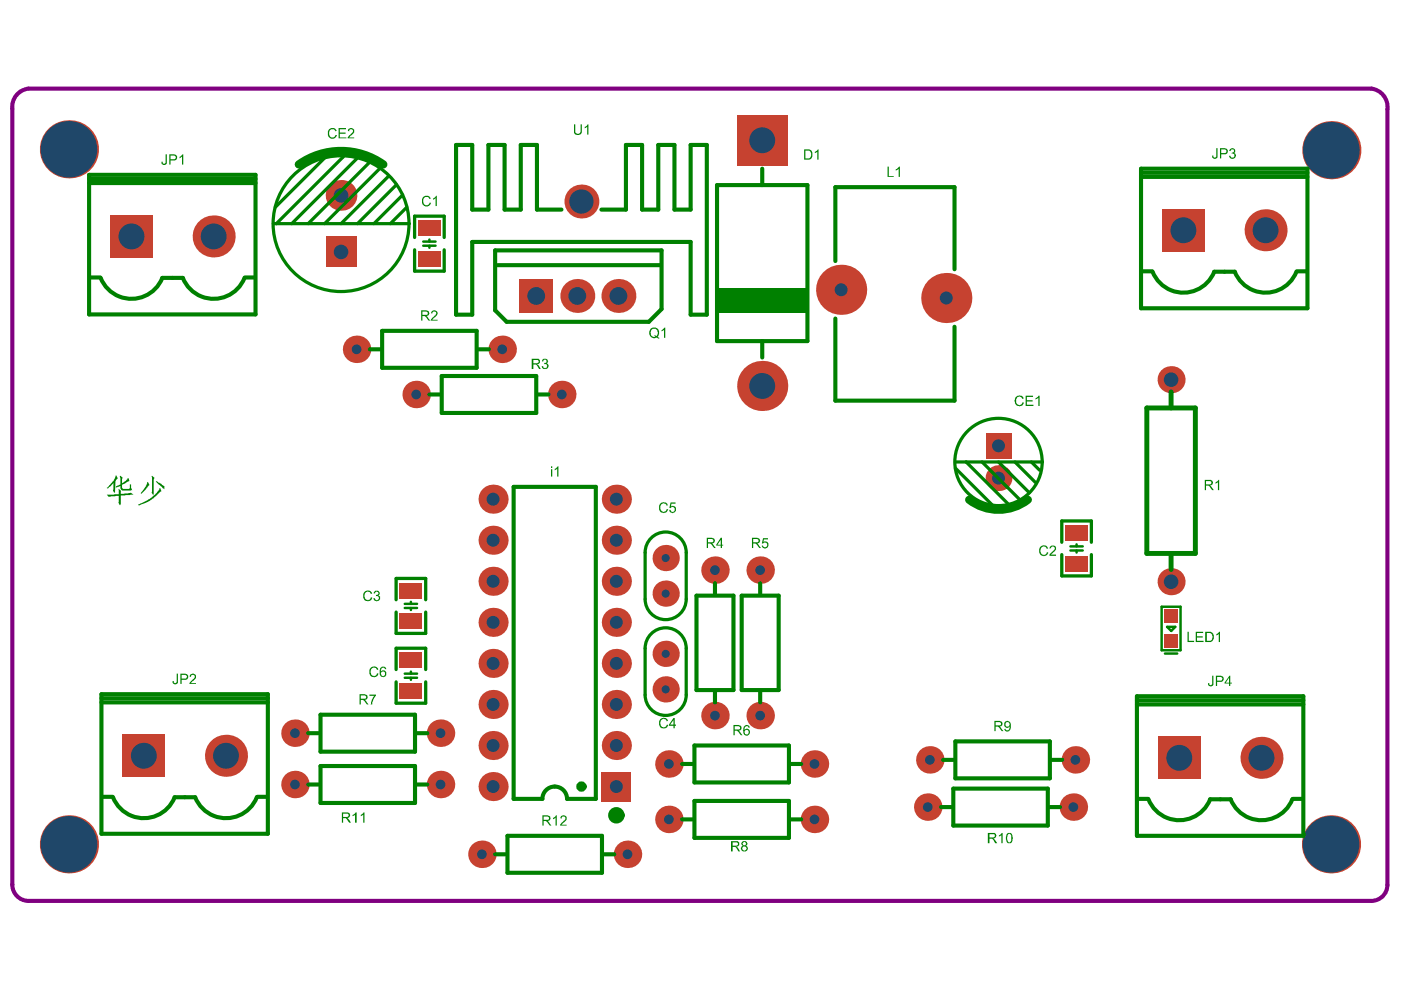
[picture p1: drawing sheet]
<svg xmlns="http://www.w3.org/2000/svg" width="297mm" height="210mm" viewBox="0 0 297 210" stroke-linecap="round" stroke-linejoin="round" font-family="sans-serif">
<circle cx="102.2" cy="181.1" r="2.91" fill="#c64230"/>
<circle cx="102.2" cy="181.1" r="1.03" fill="#1f4769"/>
<circle cx="14.6" cy="179" r="6.2" fill="#c64230"/>
<circle cx="14.6" cy="179" r="6" fill="#1f4769"/>
<circle cx="104.5" cy="166.8" r="3.1" fill="#c64230"/>
<circle cx="104.5" cy="166.8" r="1.37" fill="#1f4769"/>
<circle cx="93.4" cy="166.3" r="2.91" fill="#c64230"/>
<circle cx="93.4" cy="166.3" r="1.03" fill="#1f4769"/>
<circle cx="62.5" cy="166.3" r="2.91" fill="#c64230"/>
<circle cx="62.5" cy="166.3" r="1.03" fill="#1f4769"/>
<path d="M26 155.8h9v8.9h-9z" fill-rule="evenodd" fill="#c64230"/>
<circle cx="30.5" cy="160.2" r="2.74" fill="#1f4769"/>
<circle cx="47.9" cy="160.2" r="4.5" fill="#c64230"/>
<circle cx="47.9" cy="160.2" r="2.74" fill="#1f4769"/>
<circle cx="104.5" cy="158.1" r="3.1" fill="#c64230"/>
<circle cx="104.5" cy="158.1" r="1.37" fill="#1f4769"/>
<circle cx="93.4" cy="155.5" r="2.91" fill="#c64230"/>
<circle cx="93.4" cy="155.5" r="1.03" fill="#1f4769"/>
<circle cx="62.5" cy="155.5" r="2.91" fill="#c64230"/>
<circle cx="62.5" cy="155.5" r="1.03" fill="#1f4769"/>
<circle cx="104.5" cy="149.4" r="3.1" fill="#c64230"/>
<circle cx="104.5" cy="149.4" r="1.37" fill="#1f4769"/>
<circle cx="130.7" cy="149.4" r="3.1" fill="#c64230"/>
<circle cx="130.7" cy="149.4" r="1.37" fill="#1f4769"/>
<circle cx="104.5" cy="140.7" r="3.1" fill="#c64230"/>
<circle cx="104.5" cy="140.7" r="1.37" fill="#1f4769"/>
<circle cx="104.5" cy="132" r="3.1" fill="#c64230"/>
<circle cx="104.5" cy="132" r="1.37" fill="#1f4769"/>
<circle cx="104.5" cy="123.2" r="3.1" fill="#c64230"/>
<circle cx="104.5" cy="123.2" r="1.37" fill="#1f4769"/>
<circle cx="104.5" cy="114.5" r="3.1" fill="#c64230"/>
<circle cx="104.5" cy="114.5" r="1.37" fill="#1f4769"/>
<circle cx="104.5" cy="105.8" r="3.1" fill="#c64230"/>
<circle cx="104.5" cy="105.8" r="1.37" fill="#1f4769"/>
<circle cx="88.2" cy="83.6" r="2.91" fill="#c64230"/>
<circle cx="88.2" cy="83.6" r="1.03" fill="#1f4769"/>
<circle cx="119.1" cy="83.6" r="2.91" fill="#c64230"/>
<circle cx="119.1" cy="83.6" r="1.03" fill="#1f4769"/>
<circle cx="75.6" cy="74.1" r="2.91" fill="#c64230"/>
<circle cx="75.6" cy="74.1" r="1.03" fill="#1f4769"/>
<circle cx="106.5" cy="74.1" r="2.91" fill="#c64230"/>
<circle cx="106.5" cy="74.1" r="1.03" fill="#1f4769"/>
<path d="M110.1 59.2h7.2v7.1h-7.2z" fill-rule="evenodd" fill="#c64230"/>
<circle cx="113.7" cy="62.7" r="1.89" fill="#1f4769"/>
<circle cx="122.4" cy="62.7" r="3.6" fill="#c64230"/>
<circle cx="122.4" cy="62.7" r="1.89" fill="#1f4769"/>
<path d="M69.1 50.2h6.5v6.5h-6.5z" fill-rule="evenodd" fill="#c64230"/>
<circle cx="72.3" cy="53.4" r="1.54" fill="#1f4769"/>
<circle cx="45.3" cy="50.1" r="4.5" fill="#c64230"/>
<circle cx="45.3" cy="50.1" r="2.74" fill="#1f4769"/>
<path d="M23.4 45.7h8.9v8.9h-8.9z" fill-rule="evenodd" fill="#c64230"/>
<circle cx="27.9" cy="50.1" r="2.74" fill="#1f4769"/>
<circle cx="123.3" cy="42.7" r="3.6" fill="#c64230"/>
<circle cx="123.3" cy="42.7" r="2.57" fill="#1f4769"/>
<circle cx="72.3" cy="41.4" r="3.3" fill="#c64230"/>
<circle cx="72.3" cy="41.4" r="1.54" fill="#1f4769"/>
<circle cx="14.6" cy="31.7" r="6.2" fill="#c64230"/>
<circle cx="14.6" cy="31.7" r="6" fill="#1f4769"/>
<circle cx="133" cy="181.1" r="2.91" fill="#c64230"/>
<circle cx="133" cy="181.1" r="1.03" fill="#1f4769"/>
<circle cx="282.2" cy="179" r="6.2" fill="#c64230"/>
<circle cx="282.2" cy="179" r="6" fill="#1f4769"/>
<circle cx="172.7" cy="173.7" r="2.91" fill="#c64230"/>
<circle cx="172.7" cy="173.7" r="1.03" fill="#1f4769"/>
<circle cx="141.8" cy="173.7" r="2.91" fill="#c64230"/>
<circle cx="141.8" cy="173.7" r="1.03" fill="#1f4769"/>
<circle cx="196.7" cy="171.1" r="2.91" fill="#c64230"/>
<circle cx="196.7" cy="171.1" r="1.03" fill="#1f4769"/>
<circle cx="227.6" cy="171.1" r="2.91" fill="#c64230"/>
<circle cx="227.6" cy="171.1" r="1.03" fill="#1f4769"/>
<path d="M127.6 163.7h6.2v6.2h-6.2z" fill-rule="evenodd" fill="#c64230"/>
<circle cx="130.7" cy="166.8" r="1.37" fill="#1f4769"/>
<circle cx="141.8" cy="162" r="2.91" fill="#c64230"/>
<circle cx="141.8" cy="162" r="1.03" fill="#1f4769"/>
<circle cx="172.7" cy="162" r="2.91" fill="#c64230"/>
<circle cx="172.7" cy="162" r="1.03" fill="#1f4769"/>
<circle cx="228" cy="161.1" r="2.91" fill="#c64230"/>
<circle cx="228" cy="161.1" r="1.03" fill="#1f4769"/>
<circle cx="197.1" cy="161.1" r="2.91" fill="#c64230"/>
<circle cx="197.1" cy="161.1" r="1.03" fill="#1f4769"/>
<circle cx="267.5" cy="160.7" r="4.5" fill="#c64230"/>
<circle cx="267.5" cy="160.7" r="2.74" fill="#1f4769"/>
<path d="M245.6 156.2h8.9v8.9h-8.9z" fill-rule="evenodd" fill="#c64230"/>
<circle cx="250" cy="160.7" r="2.74" fill="#1f4769"/>
<circle cx="130.7" cy="158.1" r="3.1" fill="#c64230"/>
<circle cx="130.7" cy="158.1" r="1.37" fill="#1f4769"/>
<circle cx="161.2" cy="151.7" r="2.91" fill="#c64230"/>
<circle cx="161.2" cy="151.7" r="1.03" fill="#1f4769"/>
<circle cx="130.7" cy="140.7" r="3.1" fill="#c64230"/>
<circle cx="130.7" cy="140.7" r="1.37" fill="#1f4769"/>
<circle cx="130.7" cy="132" r="3.1" fill="#c64230"/>
<circle cx="130.7" cy="132" r="1.37" fill="#1f4769"/>
<circle cx="130.7" cy="123.2" r="3.1" fill="#c64230"/>
<circle cx="130.7" cy="123.2" r="1.37" fill="#1f4769"/>
<circle cx="130.7" cy="105.8" r="3.1" fill="#c64230"/>
<circle cx="130.7" cy="105.8" r="1.37" fill="#1f4769"/>
<circle cx="130.7" cy="114.5" r="3.1" fill="#c64230"/>
<circle cx="130.7" cy="114.5" r="1.37" fill="#1f4769"/>
<circle cx="131.1" cy="62.7" r="3.6" fill="#c64230"/>
<circle cx="131.1" cy="62.7" r="1.89" fill="#1f4769"/>
<circle cx="141.1" cy="146.2" r="2.78" fill="#c64230"/>
<circle cx="141.1" cy="146.2" r=".86" fill="#1f4769"/>
<circle cx="141.1" cy="138.6" r="2.78" fill="#c64230"/>
<circle cx="141.1" cy="138.6" r=".86" fill="#1f4769"/>
<circle cx="141.1" cy="125.9" r="2.78" fill="#c64230"/>
<circle cx="141.1" cy="125.9" r=".86" fill="#1f4769"/>
<circle cx="141.1" cy="118.3" r="2.78" fill="#c64230"/>
<circle cx="141.1" cy="118.3" r=".86" fill="#1f4769"/>
<circle cx="151.6" cy="151.7" r="2.91" fill="#c64230"/>
<circle cx="151.6" cy="151.7" r="1.03" fill="#1f4769"/>
<circle cx="151.6" cy="120.9" r="2.91" fill="#c64230"/>
<circle cx="151.6" cy="120.9" r="1.03" fill="#1f4769"/>
<circle cx="161.2" cy="120.9" r="2.91" fill="#c64230"/>
<circle cx="161.2" cy="120.9" r="1.03" fill="#1f4769"/>
<circle cx="161.6" cy="81.8" r="5.3" fill="#c64230"/>
<circle cx="161.6" cy="81.8" r="2.74" fill="#1f4769"/>
<path d="M156.3 24.4h10.6v10.7h-10.6z" fill-rule="evenodd" fill="#c64230"/>
<circle cx="161.6" cy="29.7" r="2.74" fill="#1f4769"/>
<circle cx="178.3" cy="61.4" r="5.3" fill="#c64230"/>
<circle cx="178.3" cy="61.4" r="1.37" fill="#1f4769"/>
<circle cx="200.6" cy="63.2" r="5.3" fill="#c64230"/>
<circle cx="200.6" cy="63.2" r="1.37" fill="#1f4769"/>
<path d="M209 91.8h5.4v5.5h-5.4z" fill-rule="evenodd" fill="#c64230"/>
<circle cx="211.7" cy="94.5" r="1.37" fill="#1f4769"/>
<circle cx="211.7" cy="101.4" r="2.74" fill="#c64230"/>
<circle cx="211.7" cy="101.4" r="1.37" fill="#1f4769"/>
<circle cx="248.3" cy="123.3" r="2.87" fill="#c64230"/>
<circle cx="248.3" cy="123.3" r="1.54" fill="#1f4769"/>
<circle cx="248.3" cy="80.5" r="2.87" fill="#c64230"/>
<circle cx="248.3" cy="80.5" r="1.54" fill="#1f4769"/>
<path d="M246.4 44.4h9v8.9h-9z" fill-rule="evenodd" fill="#c64230"/>
<circle cx="250.9" cy="48.8" r="2.74" fill="#1f4769"/>
<circle cx="268.3" cy="48.8" r="4.5" fill="#c64230"/>
<circle cx="268.3" cy="48.8" r="2.74" fill="#1f4769"/>
<circle cx="282.3" cy="31.8" r="6.2" fill="#c64230"/>
<circle cx="282.3" cy="31.8" r="6" fill="#1f4769"/>
<g fill="#c64230">
<path d="M84.8 130h4.7v3.4h-4.7z" fill-rule="evenodd"/>
<path d="M84.8 123.5h4.7v3.4h-4.7z" fill-rule="evenodd"/>
<path d="M84.8 138.3h4.7v3.4h-4.7z" fill-rule="evenodd"/>
<path d="M84.8 144.8h4.7v3.4h-4.7z" fill-rule="evenodd"/>
<path d="M246.8 134.4h3v2.9h-3z" fill-rule="evenodd"/>
<path d="M246.8 129.2h3v2.9h-3z" fill-rule="evenodd"/>
<path d="M225.9 117.8h4.7v3.4h-4.7z" fill-rule="evenodd"/>
<path d="M225.9 111.3h4.7v3.4h-4.7z" fill-rule="evenodd"/>
<path d="M88.7 46.7h4.7v3.4h-4.7z" fill-rule="evenodd"/>
<path d="M88.7 53.2h4.7v3.4h-4.7z" fill-rule="evenodd"/>
</g>
<path d="M4 19.7l1.3-.7 .7-.2h284.7a3.9 3.9 0 0 1 3.5 4.3v164.5a3.4 3.4 0 0 1-3.5 3.4h-284.7a3.4 3.4 0 0 1-3.4-3.4v-164.5a3.9 3.9 0 0 1 1.4-3.4z" fill="none" stroke="#800080" stroke-width=".87"/>
<g fill="none" stroke="#008000" stroke-width=".87">
<path d="M18.9 37.9h35.3M18.9 37.1h35.3v29.6h-35.3zM18.9 38.8h35.3M152 39.2h19.2v33.1h-19.2zM161.6 35.8v3.4M241.9 36.6h35.3M241.9 35.8h35.3v29.6h-35.3zM241.9 37.5h35.3M19.2 58.8h2.1M34.4 58.9h4.4M51.9 58.8h2.1M105 53.1h35.3v12.4l-2.7 2.7h-30.2l-2.4-2.4z"/>
<path d="M105.5 56.2h34.5M119 44.4h-5.2v-13.7h-3.4v13.7h-3.4v-13.7h-3.4v13.7h-3.5v-13.7h-3.4v36h3.4v-15.4h46.3v15.4h3.5v-36h-3.5v13.7h-3.4v-13.7h-3.4v13.7h-3.5v-13.7h-3.4v13.7h-5.2M177.1 55.4v-15.7h25.3v17.4M242.2 57.5h2.1M257.4 57.6h4.4M275 57.5h2M78.4 74.1h2.2M81 70.1h20.1v7.9h-20.1zM93.7 79.7h20v7.9h-20zM101.5 74.1h2.2M161.6 72.3v3.5M177.1 67.5v17.4h25.3v-15.6"/>
<path d="M91 83.6h2.2M114.1 83.6h2.2M147.7 126.3h7.8v20h-7.8zM151.6 123.7v2.2M157.3 126.3h7.8v20h-7.8zM161.2 123.7v2.2M21.5 148.1h35.3M21.5 147.2h35.3v29.6h-35.3zM21.5 148.9h35.3M65.3 155.5h2.2M68 151.5h20v7.9h-20zM88.4 155.5h2.2"/>
<path d="M147.2 158.1h20.1v7.8h-20.1zM151.6 146.7v2.2M161.2 146.7v2.2M202.6 157.2h20v7.8h-20zM241 149.4h35.3M241 147.6h35.3v29.6h-35.3zM241 148.5h35.3M21.8 168.9h2.1M37 169h4.4M54.5 168.9h2.1M65.3 166.3h2.2M68 162.4h20v7.9h-20z"/>
<path d="M88.4 166.3h2.2M107.6 177.2h20v7.8h-20zM115 169.4h-6.1v-66.2h17.4v66.2h-6.1M144.6 173.7h2.2M144.6 162h2.2M147.2 169.8h20.1v7.8h-20.1zM167.7 173.7h2.2M167.7 162h2.2M199.5 171.1h2.2M199.9 161.1h2.2M202.1 167.2h20.1v7.8h-20.1zM222.6 171.1h2.2"/>
<path d="M223 161.1h2.2M241.3 169.4h2.1M256.6 169.5h4.3M274.1 169.4h2.1M105 181.1h2.2M128.1 181.1h2.1"/>
</g>
<path d="M87.9 50.4v-4.6h6.3v4.6M87.9 53v4.5h6.3v-4.5M225.1 115v-4.5h6.3v4.5M225.1 117.6v4.5h6.3v-4.5M84 127.2v-4.6h6.3v4.6M84 129.8v4.5h6.3v-4.5M84 142v-4.6h6.3v4.6M84 144.6v4.5h6.3v-4.5" fill="none" stroke="#008000" stroke-width=".7"/>
<g fill="none" stroke="#008000" stroke-width=".52">
<path d="M89.7 52.1h2.6M89.7 51.2h2.6M91 50.8v.4M91 52.1v.4M226.9 116.7h2.7M226.9 115.8h2.7M228.3 115.4v.4M228.3 116.7v.5M85.8 128.9h2.6M85.8 128h2.6M87.1 127.6v.4M87.1 128.9v.4"/>
<path d="M246.3 128.6h4v9.3h-4zM247 138.6h2.6M247.4 132.9h1.8l-.9 .9zM85.8 142.8h2.6M85.8 143.7h2.6M87.1 142.4v.4M87.1 143.7v.4"/>
</g>
<g fill="none" stroke="#008000" stroke-width=".69">
<path d="M69.3 33.1l-10.9 10.8M72.7 33.1v.2l-14.1 14.1M75.8 33.5l-13.9 13.9M78.4 34.4l-13.1 13M80.6 35.7l-11.8 11.7M82.3 37.4l-10 10M84.1 39.2l-8.3 8.2M57.9 47.4h28.8M85.4 41.3l-6.1 6.1M86.2 43.9l-3.4 3.5M202.6 97.9h18.3M202.6 99.3l7.8 7.8"/>
<path d="M204.8 97.9l9.1 9.1M208.2 97.9l7.9 7.9M211.7 97.9l6.5 6.6M215.2 97.9l4.3 4.4M218.7 97.9l1.7 1.8M136.8 117.2v9.8M145.5 117.2v9.8M136.8 137.5v9.8M145.5 137.5v9.8"/>
</g>
<path d="M243.1 86.5h10.3v30.8h-10.3zM248.3 83.1v3.4M248.3 117.3v3.5" fill="none" stroke="#008000" stroke-width="1"/>
<path d="M152 61h19.2v5.2h-19.2z" fill-rule="evenodd" fill="#008000"/>
<g fill="#008000">
<path d="M257 143.3h.3v1.4a.59 .59 0 0 1-.5 .8 .59 .59 0 0 1-.7-.7h.3a.33 .33 0 0 0 .3 .5 .33 .33 0 0 0 .3-.5z"/>
<path d="M78.4 141.8a1.06 1.06 0 0 1 1.8 .2h-.3a.69 .69 0 0 0-.9-.4 .69 .69 0 0 0-.4 .8 .72 .72 0 0 0 .5 .9 .72 .72 0 0 0 .9-.6l.2 .1a1.03 1.03 0 0 1-1.4 .7 1.03 1.03 0 0 1-.4-1.5z"/>
<path d="M77.1 125.7a1.06 1.06 0 0 1 1.8 .2h-.3a.69 .69 0 0 0-.9-.4 .69 .69 0 0 0-.4 .8 .72 .72 0 0 0 .5 .9 .72 .72 0 0 0 .9-.6l.2 .1a1.03 1.03 0 0 1-1.4 .7 1.03 1.03 0 0 1-.4-1.5z"/>
<path d="M79.3 125.5a.63 .63 0 0 1 .9-.2 .63 .63 0 0 1 .1 .9h-.1a.69 .69 0 0 1 0 1.2 .69 .69 0 0 1-1-.6h.3a.45 .45 0 0 0 .5 .4 .45 .45 0 0 0 .3-.5 .45 .45 0 0 0-.6-.3l.1-.3a.34 .34 0 0 0 .4-.3 .34 .34 0 0 0-.3-.3 .34 .34 0 0 0-.4 .3h-.3z"/>
<path d="M89.6 41.9a.92 .92 0 0 1 .9-.4 .92 .92 0 0 1 .8 .6l-.3 .1a.7 .7 0 0 0-.9-.4 .7 .7 0 0 0-.4 .9 .67 .67 0 0 0 .6 .8 .67 .67 0 0 0 .7-.5l.4 .1a1.04 1.04 0 0 1-1.4 .6 1.04 1.04 0 0 1-.5-1.4z"/>
<path d="M91.8 42l.8-.5v2.2h-.3v-1.7l-.5 .4z"/>
<path d="M121.7 26.4h.3v1.3a.58 .58 0 0 0 .5 .7 .58 .58 0 0 0 .6-.7v-1.3h.3v1.3a.84 .84 0 0 1-.9 .9 .84 .84 0 0 1-.8-.9z"/>
<path d="M124 26.9l.8-.5v2.1h-.3v-1.6l-.5 .3z"/>
<path d="M117.3 173.4l.7-.5v2.1h-.2v-1.6l-.5 .3z"/>
<path d="M118.9 173a.74 .74 0 0 1 .9-.1 .74 .74 0 0 1 .3 .8l-1 1.1 1 .1v.1h-1.4l.1-.3 .6-.5a.74 .74 0 0 0 .4-1l-.2-.1a.37 .37 0 0 0-.4 .1 .37 .37 0 0 0-.1 .4l-.4-.1z"/>
<path d="M74.7 172.8l.6-.3 .1-.2h.2v2.1h-.3v-1.7l-.5 .3z"/>
<path d="M76.5 172.8l.8-.5v2.1h-.3v-1.7l-.4 .3z"/>
<path d="M211.8 177.1l.8-.5v2.2h-.3v-1.8l-.5 .4z"/>
<path d="M78.3 147.3h1.4v.2l-.3 .4-.5 .9v.6h-.3l.1-.6 .4-1 .3-.3h-1.1z"/>
<path d="M161.8 114.1h1v.3h-.8l-.1 .5a.73 .73 0 0 1 1 .3 .73 .73 0 0 1-.4 1 .73 .73 0 0 1-1-.4l.3-.1a.47 .47 0 0 0 .5 .3 .47 .47 0 0 0 .4-.5 .47 .47 0 0 0-.5-.4l-.7 .1z"/>
<path d="M115 76.2a.66 .66 0 0 1 .8-.1 .66 .66 0 0 1 .3 .8l-.2 .1a.67 .67 0 0 1 .3 1 .67 .67 0 0 1-1 .2l-.4-.5 .3-.1a.45 .45 0 0 0 .5 .4 .45 .45 0 0 0 .4-.5 .45 .45 0 0 0-.7-.3l.1-.3a.34 .34 0 0 0 .4-.3 .34 .34 0 0 0-.3-.3 .34 .34 0 0 0-.3 .4l-.3-.1z"/>
<path d="M91.5 66.1a.7 .7 0 0 1 1.1-.1 .7 .7 0 0 1-.3 1.1l-.6 .7h1.1v.2h-1.5l.4-.7a.98 .98 0 0 0 .7-1.1l-.1-.1h-.5l-.1 .4-.3-.1z"/>
<path d="M257.7 102.3l.8-.6v2.2h-.3v-1.7l-.4 .3z"/>
<path d="M140.3 70l.7-.5v2.1h-.2v-1.6l-.4 .2z"/>
<path d="M251.8 134h.2v1.9h1.2v.2h-1.4z"/>
<path d="M253.5 134h1.6v.2h-1.3v.7h1.2v.3h-1.2v.7h1.4v.2h-1.7z"/>
<path d="M257.9 134.5l.8-.5v2.1h-.3v-1.7l-.4 .3z"/>
<path d="M188.2 35.3h.2v2h1.1v.2h-1.3z"/>
<path d="M189.9 35.9l.9-.6v2.2h-.3v-1.6l-.6 .3z"/>
<path d="M257.9 31.4h.2v1.5a.59 .59 0 0 1-.5 .8 .59 .59 0 0 1-.6-.7h.3a.33 .33 0 0 0 .3 .4 .33 .33 0 0 0 .3-.4z"/>
<path d="M260.7 31.8a.66 .66 0 0 1 .8-.4 .66 .66 0 0 1 .4 .9l-.3 .2a.65 .65 0 0 1 .4 .8 .65 .65 0 0 1-.8 .4l-.4-.1-.2-.4 .2-.2a.46 .46 0 0 0 .5 .5 .46 .46 0 0 0 .4-.6 .46 .46 0 0 0-.6-.3l.1-.2a.37 .37 0 0 0 .5-.3 .37 .37 0 0 0-.4-.5 .37 .37 0 0 0-.4 .4h-.3z"/>
<path d="M37.5 142.8h.2v1.5a.59 .59 0 0 1-.5 .8 .59 .59 0 0 1-.6-.7h.3a.33 .33 0 0 0 .3 .4 .33 .33 0 0 0 .3-.4z"/>
<path d="M40.3 143a.75 .75 0 0 1 .9-.1 .75 .75 0 0 1 .4 .9l-1.1 .9 1.1 .1v.2h-1.4v-.3l.7-.7a.49 .49 0 0 0 .4-.4 .49 .49 0 0 0-.4-.5h-.2l-.3 .4-.2-.1z"/>
<path d="M35.1 32.7h.3v1.5a.59 .59 0 0 1-.5 .8 .59 .59 0 0 1-.7-.7h.3a.33 .33 0 0 0 .3 .4 .33 .33 0 0 0 .3-.4z"/>
<path d="M38.1 33.2l.8-.5v2.2h-.3v-1.7l-.5 .4z"/>
<path d="M117.6 99.4l.8-.5v2.1h-.3v-1.6l-.5 .3z"/>
<path d="M172.8 32.2l.7-.5v2.1h-.2v-1.7l-.5 .4z"/>
<path d="M69.6 27.6h.1a.92 .92 0 0 1 .9-.5 .92 .92 0 0 1 .8 .7h-.3a.7 .7 0 0 0-.9-.4 .7 .7 0 0 0-.4 1 .67 .67 0 0 0 .5 .7 .67 .67 0 0 0 .8-.5l.3 .1a1.04 1.04 0 0 1-1.3 .6 1.04 1.04 0 0 1-.6-1.4z"/>
<path d="M71.8 27.1h1.6v.3h-1.4v.7h1.3v.3h-1.3v.7h1.4v.2h-1.6z"/>
<path d="M73.9 27.3a.75 .75 0 0 1 .9 0 .75 .75 0 0 1 .3 .8l-1 1h1v.2h-1.4l.1-.3 .6-.6a.49 .49 0 0 0 .4-.5 .49 .49 0 0 0-.3-.5 .35 .35 0 0 0-.4 .4h-.4z"/>
<path d="M215.3 84.2a.96 .96 0 0 1 .9-.4 .96 .96 0 0 1 .8 .7l-.2 .1a.7 .7 0 0 0-1-.4 .7 .7 0 0 0-.4 .9 .66 .66 0 0 0 .6 .8 .66 .66 0 0 0 .8-.6l.3 .1a1.04 1.04 0 0 1-1.2 .7 1.04 1.04 0 0 1-.8-1.2z"/>
<path d="M217.5 83.9h1.5v.3h-1.3v.7h1.2v.2h-1.2v.7h1.4v.3h-1.6z"/>
<path d="M219.5 84.4l.6-.2 .1-.3h.2v2.2h-.2v-1.8l-.6 .4z"/>
<path d="M220.4 116.1a.95 .95 0 0 1 .9-.5 .95 .95 0 0 1 .9 .6v.1h-.3a.68 .68 0 0 0-.8-.4 .68 .68 0 0 0-.5 .6 .77 .77 0 0 0 .3 1 .77 .77 0 0 0 1-.2l.1-.2 .2 .1a1.04 1.04 0 0 1-1.3 .6 1.04 1.04 0 0 1-.6-1.3z"/>
<path d="M222.6 115.9a.73 .73 0 0 1 .9-.2 .73 .73 0 0 1 .4 .8l-1 1 1 .1v.2h-1.4l.1-.4 .4-.3a.79 .79 0 0 0 .5-1.2l-.4-.1-.3 .5h-.3z"/>
<path d="M139.9 106.8h.1a.93 .93 0 0 1 1.6 .3l-.3 .1a.69 .69 0 0 0-.9-.4 .69 .69 0 0 0-.4 .9 .71 .71 0 0 0 .6 .8 .71 .71 0 0 0 .8-.6l.3 .2a1.02 1.02 0 0 1-1.3 .6 1.02 1.02 0 0 1-.7-1.3z"/>
<path d="M142.2 106.5h1v.3h-.8l-.1 .6a.72 .72 0 0 1 1 .3 .72 .72 0 0 1-.5 1 .72 .72 0 0 1-.9-.6h.3a.47 .47 0 0 0 .8 .3 .47 .47 0 0 0-.2-.8l-.4-.1-.2 .3-.3-.1z"/>
<path d="M139.8 152.7a1.06 1.06 0 0 1 1.9 .1h-.4a.69 .69 0 0 0-.8-.4 .69 .69 0 0 0-.5 .9 .74 .74 0 0 0 .4 .8 .74 .74 0 0 0 .8-.1l.2-.4 .3 .2a1.02 1.02 0 0 1-1.3 .6 1.02 1.02 0 0 1-.7-1.3z"/>
<path d="M24.5 100.9l.2-.1 .3 .7h-.2l-.3 .5-.1 2.4h-.2l-.2-.4v-1.6l-1 1.1h-.3l.4-.4a4.5 4.5 0 0 0 1.4-2.2zM25.4 101l.1-.1 .5 .4-.1 .2v1l1.1-.8v-.3h.3l.1 .6-1.5 .8v.6l.1 .3h1.2a.72 .72 0 0 0 .3-1h.3v.8l.3 .4-.3 .1h-1.9l-.4-.4v-.5l-.9 .3 .1-.3 .8-.4v-1.4zM22.7 104.9l2.5-.1v-1.1l.5 .4-.1 .6 1.6-.1 .5-.2 .6 .5-2.7 .2v1.8l-.2 .2-.3-.6 .1-1.4-2.2 .2z"/>
<path d="M33 102.1h.4l.9 .7a.66 .66 0 0 1 .5 .9zM31.2 102.3l.2-.1 .3 .7h-.2l-.4 .7-1.1 1.1-.2-.2 1.1-1.4zM32.1 101l.1-.1 .6 .4-.2 .4v3.2h-.2l-.3-.5zM29.3 107l2.5-1.3 1.5-1.3 .5-.7v-.2h.2l.2 .7h-.1l-2.3 2-2.2 .9h-.2z"/>
<path d="M258.1 143.5v.8h.6a.41 .41 0 0 0 .5-.4 .41 .41 0 0 0-.5-.4zM257.8 143.3h.9a.67 .67 0 0 1 .8 .6 .67 .67 0 0 1-.8 .7h-.6v.8h-.3z"/>
<path d="M260.6 143.7l-.7 1h.7zM260.7 143.3h.1v1.4h.4v.2h-.4v.5h-.2v-.5h-1z"/>
<path d="M80.6 141.7a.72 .72 0 0 1 .7-.3 .72 .72 0 0 1 .6 .5h-.3a.47 .47 0 0 0-.6-.3 .47 .47 0 0 0-.2 .6v.2a.67 .67 0 0 1 1 0 .67 .67 0 0 1-.3 1 .66 .66 0 0 1-.9-.3zM80.8 142.5a.49 .49 0 0 0 0 .7 .49 .49 0 0 0 .7 0 .46 .46 0 0 0 .2-.6 .46 .46 0 0 0-.6-.2z"/>
<path d="M115.3 173.1v.7h.6a.37 .37 0 0 0 .5-.3 .37 .37 0 0 0-.4-.4zM115 172.9h1a.62 .62 0 0 1 .7 .5 .62 .62 0 0 1-.6 .7l.8 .9h-.3l-.8-.9h-.5v.9h-.3z"/>
<path d="M72.7 172.5v.7l1-.1a.32 .32 0 0 0 .2-.4 .32 .32 0 0 0-.4-.2zM72.5 172.3h1a.61 .61 0 0 1 .7 .5 .61 .61 0 0 1-.6 .7l.5 .3 .3 .6h-.3l-.7-.9h-.7v.9h-.2z"/>
<path d="M209.8 176.9v.7h.6a.37 .37 0 0 0 .5-.3 .37 .37 0 0 0-.4-.4zM209.4 176.6h1.1a.59 .59 0 0 1 .8 .5 .59 .59 0 0 1-.7 .6l.4 .4 .4 .7h-.4l-.6-1h-.6v1h-.4z"/>
<path d="M213.7 176.9l-.1 .3a1 1 0 0 0 .5 1.4 1.39 1.39 0 0 0 .2-1.6l-.2-.2zM213.5 176.7a.84 .84 0 0 1 .9 .1 .84 .84 0 0 1 .4 .8 1.25 1.25 0 0 1-.7 1.2 .78 .78 0 0 1-.8-1l.1-.8z"/>
<path d="M211.1 153.1v.7h.6a.37 .37 0 0 0 .5-.3 .37 .37 0 0 0-.4-.4zM210.8 152.8h1a.62 .62 0 0 1 .8 .6 .62 .62 0 0 1-.6 .7l.7 .9h-.3l-.8-.9h-.5v.9h-.3z"/>
<path d="M213.2 153.6a.47 .47 0 0 0 .9 0 .47 .47 0 0 0-.9 0zM213 153.1a.83 .83 0 0 1 1 0 .83 .83 0 0 1 .3 1 .74 .74 0 0 1-.4 .9 .74 .74 0 0 1-1-.4l.3-.1a.46 .46 0 0 0 .6 .3 .46 .46 0 0 0 .3-.6v-.1a.71 .71 0 0 1-1.1 0 .71 .71 0 0 1 0-1z"/>
<path d="M155.3 178.6v.7h.6a.37 .37 0 0 0 .6-.3 .37 .37 0 0 0-.5-.4zM155 178.3h1a.57 .57 0 0 1 .7 .6 .57 .57 0 0 1-.6 .6l.4 .2 .4 .8h-.3l-.7-.9h-.6v.9h-.3z"/>
<path d="M157.5 178.9a.35 .35 0 0 0 .7 0 .35 .35 0 0 0-.7 0zM157.4 179.9a.45 .45 0 0 0 .9 0 .45 .45 0 0 0-.9 0zM157.3 178.4a.64 .64 0 0 1 .8 0 .64 .64 0 0 1 .3 .6v.2l-.3 .1a.66 .66 0 0 1 .3 1 .66 .66 0 0 1-1.1 0 .58 .58 0 0 1-.2-.5 .58 .58 0 0 1 .4-.5h-.1a.55 .55 0 0 1-.1-.9z"/>
<path d="M76.5 147.4v.7h.6a.37 .37 0 0 0 .5-.2 .37 .37 0 0 0-.4-.5zM76.2 147.2h1a.62 .62 0 0 1 .8 .5 .62 .62 0 0 1-.6 .7l.7 1h-.3l-.8-1h-.5v1h-.3z"/>
<path d="M155.8 154v.7h.6a.37 .37 0 0 0 .5-.3 .37 .37 0 0 0-.4-.4zM155.5 153.7h1a.62 .62 0 0 1 .8 .5 .62 .62 0 0 1-.7 .7l.8 1h-.3l-.8-1h-.5v1h-.3z"/>
<path d="M157.7 154.1h.1a.65 .65 0 0 1 .6-.4 .65 .65 0 0 1 .6 .5l-.3 .1a.47 .47 0 0 0-.6-.3 .47 .47 0 0 0-.2 .7v.1a.66 .66 0 0 1 1-.1 .66 .66 0 0 1-.1 1 .71 .71 0 0 1-.9 .2 .71 .71 0 0 1-.3-.9zM157.9 154.8v.1a.48 .48 0 0 0 .1 .7 .48 .48 0 0 0 .7-.1 .48 .48 0 0 0-.1-.7z"/>
<path d="M159.7 114.3v.7h.6a.37 .37 0 0 0 .5-.3 .37 .37 0 0 0-.4-.4zM159.4 114h1a.62 .62 0 0 1 .8 .5 .62 .62 0 0 1-.6 .7l.7 1h-.3l-.8-1h-.5v1h-.3z"/>
<path d="M150.1 114.3v.7h.6a.37 .37 0 0 0 .5-.3 .37 .37 0 0 0-.4-.4zM149.8 114h1a.62 .62 0 0 1 .8 .5 .62 .62 0 0 1-.6 .7l.8 1h-.4l-.8-1h-.5v1h-.3z"/>
<path d="M152.8 114.5l-.7 1h.7zM152.8 114h.3v1.5h.2v.2h-.2v.5h-.3v-.5h-.9z"/>
<path d="M113.1 76.3v.7h.6a.37 .37 0 0 0 .5-.3 .37 .37 0 0 0-.4-.4zM112.7 76.1h1.1a.57 .57 0 0 1 .7 .5 .57 .57 0 0 1-.6 .6l.4 .3 .4 .7h-.4l-.6-.9h-.6v.9h-.4z"/>
<path d="M89.6 66.1v.7h.6a.37 .37 0 0 0 .5-.3 .37 .37 0 0 0-.4-.4zM89.3 65.8h1a.62 .62 0 0 1 .7 .5 .62 .62 0 0 1-.6 .7l.8 1h-.3l-.8-1h-.5v1h-.3z"/>
<path d="M255.7 102v.7h.6a.37 .37 0 0 0 .5-.3 .37 .37 0 0 0-.4-.4zM255.4 101.7h1a.62 .62 0 0 1 .8 .6 .62 .62 0 0 1-.6 .7l.8 .9h-.4l-.8-.9h-.5v.9h-.3z"/>
<path d="M138.1 70v.1a.82 .82 0 0 0-.1 .9 .82 .82 0 0 0 1 .4l-.3-.1 .1-.3 .4 .2a.83 .83 0 0 0 .2-1.1 .83 .83 0 0 0-1.1-.3zM137.9 69.7a1.12 1.12 0 0 1 1.5 0 1.12 1.12 0 0 1 .2 1.5 .26 .26 0 0 0-.1 .3 .26 .26 0 0 0 .3 .1l-.1 .2-.2-.1a.42 .42 0 0 0-.7 0 1.14 1.14 0 0 1-1.1-.7 1.14 1.14 0 0 1 .2-1.2z"/>
<path d="M255.9 134.2v1.7h.5a.74 .74 0 0 0 .6-1.2l-.3-.5zM255.5 134h1a1.11 1.11 0 0 1 .6 1.8l-.4 .3h-1.2z"/>
<path d="M258.9 31.7v.8h.6a.41 .41 0 0 0 .6-.4 .41 .41 0 0 0-.6-.4zM258.7 31.4h.8a.67 .67 0 0 1 .8 .7 .67 .67 0 0 1-.8 .6h-.6v.9h-.2z"/>
<path d="M38.5 143.1v.8h.6a.41 .41 0 0 0 .5-.4 .41 .41 0 0 0-.5-.4zM38.2 142.8h.9a.67 .67 0 0 1 .8 .7 .67 .67 0 0 1-.8 .6h-.6v.9h-.3z"/>
<path d="M36.2 33v.8h.6a.41 .41 0 0 0 .5-.4 .41 .41 0 0 0-.5-.4zM35.9 32.7h.9a.67 .67 0 0 1 .8 .7 .67 .67 0 0 1-.8 .6h-.6v.9h-.3z"/>
<path d="M116.8 98.9h.3v.3h-.3zM116.8 99.5h.3v1.5h-.3z"/>
<path d="M170.8 31.9v1.7h.5a.88 .88 0 0 0 .6-1.4l-.3-.3zM170.5 31.7h.8a1.11 1.11 0 0 1 1 .7 1.11 1.11 0 0 1-.3 1.2l-.4 .2h-1.1z"/>
<path d="M142.8 152.7l-.7 .9h.7zM142.8 152.2h.3v1.4h.2v.3h-.2v.5h-.3v-.5h-1v-.3z"/>
</g>
<path d="M21.3 58.9a7 7 0 0 0 6.6 4.5 7 7 0 0 0 6.5-4.5M38.8 58.9a7 7 0 0 0 6.5 4.5 7 7 0 0 0 6.5-4.5M244.4 57.6a7 7 0 0 0 6.5 4.5 7 7 0 0 0 6.5-4.5M261.8 57.6a7 7 0 0 0 6.5 4.5 7 7 0 0 0 6.6-4.5M24 169a7 7 0 0 0 6.5 4.5 7 7 0 0 0 6.5-4.5M41.4 169a7 7 0 0 0 6.5 4.5 7 7 0 0 0 6.6-4.5M115 169.4a2.61 2.61 0 0 1 2.6-2.6 2.61 2.61 0 0 1 2.6 2.6M243.5 169.5a7 7 0 0 0 6.5 4.4 7 7 0 0 0 6.6-4.4M260.9 169.5a7 7 0 0 0 6.6 4.4 7 7 0 0 0 6.5-4.4" fill="none" stroke="#008000" stroke-width=".87"/>
<g fill="none" stroke="#008000" stroke-width=".69">
<path d="M136.8 117.2a4.4 4.4 0 0 1 4.3-4.4 4.4 4.4 0 0 1 4.4 4.4M136.8 127a4.4 4.4 0 0 0 4.3 4.4 4.4 4.4 0 0 0 4.4-4.4M136.8 137.5a4.4 4.4 0 0 1 4.3-4.4 4.4 4.4 0 0 1 4.4 4.4M136.8 147.3a4.4 4.4 0 0 0 4.3 4.4 4.4 4.4 0 0 0 4.4-4.4"/>
<circle cx="72.3" cy="47.4" r="14.4"/>
<circle cx="211.7" cy="97.9" r="9.3"/>
</g>
<g fill="none" stroke="#008000" stroke-width="1.7">
<path d="M63.3 34.9a15.4 15.4 0 0 1 18 0M205.5 106a10.2 10.2 0 0 0 12.4 0"/>
<circle cx="130.7" cy="172.9" r=".87"/>
</g>
<circle cx="123.3" cy="166.8" r=".44" fill="none" stroke="#008000" stroke-width="1.3"/>
</svg>
